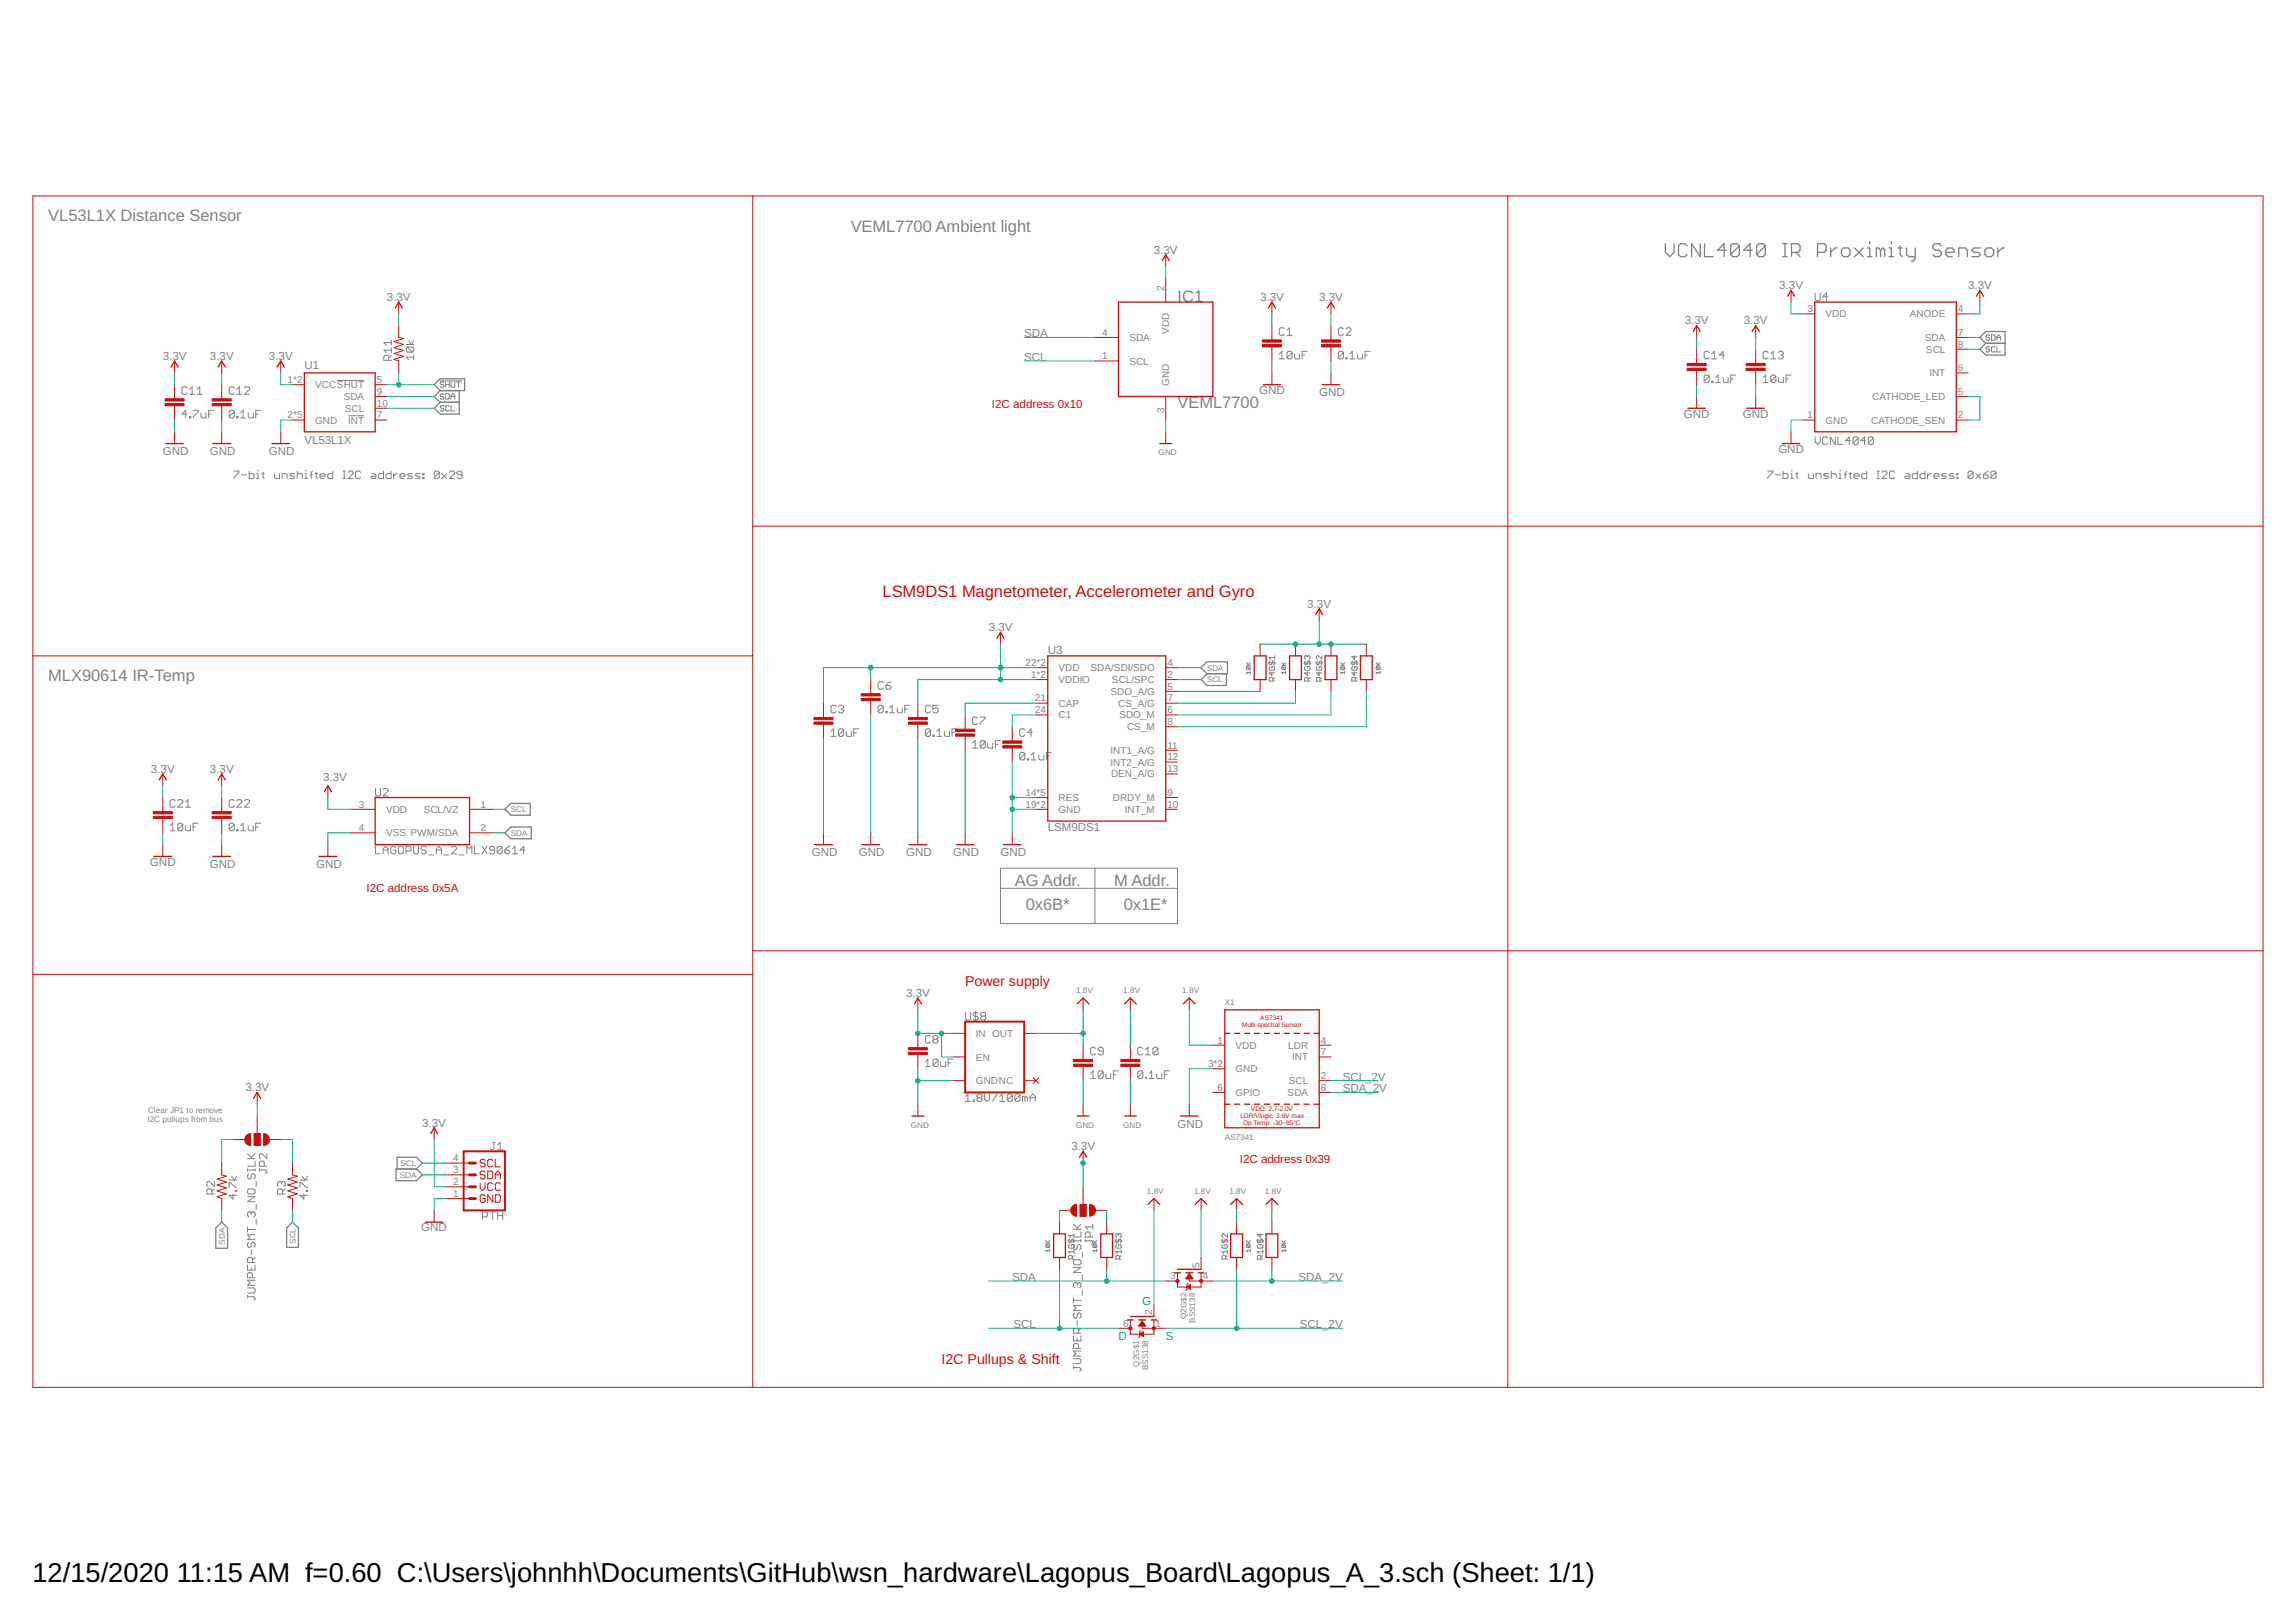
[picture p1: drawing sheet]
<svg xmlns="http://www.w3.org/2000/svg" width="297mm" height="210mm" viewBox="0 0 297 210" stroke-linecap="round" stroke-linejoin="round" font-family="sans-serif">
<defs><g id="words">
<g font-size="3.5">
<text x="4.2" y="204.7">12/15/2020</text>
<text x="22.9" y="204.7">11:15 AM f=0.60 C:\Users\johnhh\Documents\GitHub\wsn_hardware\Lagopus_Board\Lagopus_A_3.sch (Sheet: 1/1)</text>
</g>
<g font-size="2.1" fill="#808080">
<text x="6.2" y="28.6">VL53L1X Distance Sensor</text>
<text x="110.1" y="30.1">VEML7700 Ambient light</text>
<text x="152.3" y="39.1">IC1</text>
<text x="152.3" y="52.8">VEML7700</text>
<text x="6.2" y="88.1">MLX90614 IR-Temp</text>
<text x="131.3" y="114.7">AG Addr.</text>
<text x="132.7" y="117.7">0x6B*</text>
<text x="144.2" y="114.7">M Addr.</text>
<text x="145.4" y="117.7">0x1E*</text>
</g>
<text font-size="2.1" fill="#c90d0c" x="114.2" y="77.3">LSM9DS1 Magnetometer, Accelerometer and Gyro</text>
<g font-size="1.8" fill="#c90d0c">
<text x="124.9" y="127.6">Power supply</text>
<text x="121.8" y="176.5">I2C Pullups &amp; Shift</text>
</g>
<g font-size="1.5" fill="#808080">
<text x="149.3" y="32.8">3.3V</text>
<text x="50.1" y="38.9">3.3V</text>
<text x="163" y="38.9">3.3V</text>
<text x="170.7" y="38.9">3.3V</text>
<text x="218" y="42">3.3V</text>
<text x="225.6" y="42">3.3V</text>
<text x="230.2" y="37.4">3.3V</text>
<text x="254.6" y="37.4">3.3V</text>
<text x="21.1" y="46.6">3.3V</text>
<text x="27.2" y="46.6">3.3V</text>
<text x="34.8" y="46.6">3.3V</text>
<text x="39.4" y="47.8">U1</text>
<text x="132.5" y="46.7">SCL</text>
<text x="132.5" y="43.7">SDA</text>
<text x="162.9" y="51">GND</text>
<text x="170.7" y="51.3">GND</text>
<text x="21.1" y="58.9">GND</text>
<text x="27.2" y="58.9">GND</text>
<text x="34.8" y="58.9">GND</text>
<text x="39.4" y="57.4">VL53L1X</text>
<text x="217.9" y="54">GND</text>
<text x="225.5" y="54">GND</text>
<text x="230.1" y="58.6">GND</text>
<text x="127.9" y="81.7">3.3V</text>
<text x="169.1" y="78.6">3.3V</text>
<text x="135.5" y="84.7">U3</text>
<text x="19.5" y="100">3.3V</text>
<text x="27.2" y="100">3.3V</text>
<text x="41.8" y="101.1">3.3V</text>
<text x="135.5" y="107.5">LSM9DS1</text>
<text x="19.4" y="112">GND</text>
<text x="27.2" y="112.4">GND</text>
<text x="40.9" y="112.4">GND</text>
<text x="105" y="110.8">GND</text>
<text x="111.1" y="110.8">GND</text>
<text x="117.2" y="110.8">GND</text>
<text x="123.3" y="110.8">GND</text>
<text x="129.4" y="110.8">GND</text>
<text x="117.2" y="129">3.3V</text>
<text x="31.7" y="141.2">3.3V</text>
<text x="173.7" y="141.4">SDA_2V</text>
<text x="173.7" y="139.8">SCL_2V</text>
<text x="54.6" y="145.8">3.3V</text>
<text x="138.6" y="148.8">3.3V</text>
<text x="152.3" y="145.9">GND</text>
<text x="54.5" y="159.4">GND</text>
<text x="131" y="165.8">SDA</text>
<text x="168" y="165.8">SDA_2V</text>
<text x="131.1" y="171.9">SCL</text>
<text x="168.2" y="171.9">SCL_2V</text>
</g>
<g font-size="1.5" fill="#c90d0c">
<text x="128.3" y="52.8">I2C address 0x10</text>
<text x="47.4" y="115.4">I2C address 0x5A</text>
<text x="160.4" y="150.5">I2C address 0x39</text>
</g>
<g font-size="1.5" fill="#0dab76">
<text x="144.7" y="173.4">D</text>
<text x="147.8" y="168.8">G</text>
<text x="150.8" y="173.4">S</text>
</g>
<g font-size="1.3" fill="#808080">
<text x="150.6" y="37.7" transform="rotate(-90 150.6 37.7)">2</text>
<text x="233.8" y="40.4">3</text>
<text x="236.2" y="41.1">VDD</text>
<text x="247.1" y="41.1">ANODE</text>
<text x="253.3" y="40.4">4</text>
<text x="142.6" y="43.5">4</text>
<text x="142.6" y="46.5">1</text>
<text x="146.1" y="44.1">SDA</text>
<text x="146.1" y="47.2">SCL</text>
<text x="151.3" y="43.2" transform="rotate(-90 151.3 43.2)">VDD</text>
<text x="249" y="44.1">SDA</text>
<text x="249.2" y="45.7">SCL</text>
<text x="253.3" y="45">8</text>
<text x="253.3" y="43.5">7</text>
<text x="37.2" y="49.6">1*2</text>
<text x="40.8" y="50.2">VCCSHUT</text>
<text x="44.5" y="51.8">SDA</text>
<text x="44.6" y="53.3">SCL</text>
<text x="48.7" y="51.1">9</text>
<text x="48.7" y="52.6">10</text>
<text x="48.7" y="49.6">5</text>
<text x="150.6" y="53.4" transform="rotate(-90 150.6 53.4)">3</text>
<text x="151.3" y="49.9" transform="rotate(-90 151.3 49.9)">GND</text>
<text x="242.2" y="51.8">CATHODE_LED</text>
<text x="249.6" y="48.7">INT</text>
<text x="253.3" y="51.1">5</text>
<text x="253.3" y="48">6</text>
<text x="37.2" y="54.1">2*5</text>
<text x="40.8" y="54.8">GND</text>
<text x="45.1" y="54.8">INT</text>
<text x="48.7" y="54.1">7</text>
<text x="233.8" y="54.1">1</text>
<text x="236.2" y="54.8">GND</text>
<text x="242.1" y="54.8">CATHODE_SEN</text>
<text x="253.3" y="54.1">2</text>
<text x="132.7" y="86.2">22*2</text>
<text x="133.4" y="87.7">1*2</text>
<text x="137" y="86.9">VDD</text>
<text x="137" y="88.4">VDDIO</text>
<text x="141.1" y="86.9">SDA/SDI/SDO</text>
<text x="143.7" y="89.9">SDO_A/G</text>
<text x="143.9" y="88.4">SCL/SPC</text>
<text x="151" y="87.7">2</text>
<text x="151" y="89.3">5</text>
<text x="151" y="86.2">4</text>
<text x="133.9" y="92.3">24</text>
<text x="133.9" y="90.8">21</text>
<text x="137" y="93">C1</text>
<text x="137" y="91.4">CAP</text>
<text x="144.7" y="91.4">CS_A/G</text>
<text x="144.8" y="93">SDO_M</text>
<text x="145.8" y="94.5">CS_M</text>
<text x="151" y="93.8">8</text>
<text x="151" y="90.8">7</text>
<text x="151" y="92.3">6</text>
<text x="143.7" y="97.5">INT1_A/G</text>
<text x="143.7" y="99.1">INT2_A/G</text>
<text x="143.7" y="100.6">DEN_A/G</text>
<text x="151" y="99.9">13</text>
<text x="151" y="96.9">11</text>
<text x="151" y="98.4">12</text>
<text x="46.4" y="104.5">3</text>
<text x="46.4" y="107.6">4</text>
<text x="49.9" y="105.2">VDD</text>
<text x="54.8" y="105.2">SCL/VZ</text>
<text x="62.2" y="107.6">2</text>
<text x="62.2" y="104.5">1</text>
<text x="132.7" y="104.5">19*2</text>
<text x="132.7" y="103">14*5</text>
<text x="137" y="105.2">GND</text>
<text x="137" y="103.7">RES</text>
<text x="144" y="103.7">DRDY_M</text>
<text x="145.5" y="105.2">INT_M</text>
<text x="151" y="104.5">10</text>
<text x="151" y="103">9</text>
<text x="49.9" y="108.2">VSS PWM/SDA</text>
<text x="126.3" y="134.2">IN OUT</text>
<text x="126.3" y="137.2">EN</text>
<text x="157.5" y="135">1</text>
<text x="159.8" y="135.7">VDD</text>
<text x="166.7" y="135.7">LDR</text>
<text x="167.2" y="137.2">INT</text>
<text x="170.9" y="135">4</text>
<text x="170.9" y="136.6">7</text>
<text x="126.3" y="140.3">GNDNC</text>
<text x="156.3" y="138.1">3*2</text>
<text x="157.5" y="141.2">6</text>
<text x="159.8" y="141.8">GPIO</text>
<text x="159.8" y="138.8">GND</text>
<text x="166.6" y="141.8">SDA</text>
<text x="166.7" y="140.3">SCL</text>
<text x="170.9" y="139.6">2</text>
<text x="170.9" y="141.2">8</text>
<text x="58.6" y="154.9">1</text>
<text x="58.6" y="153.4">2</text>
<text x="58.6" y="151.8">3</text>
<text x="58.6" y="150.3">4</text>
<text x="151.4" y="165.6">3</text>
<text x="155.2" y="164" transform="rotate(-90 155.2 164)">5</text>
<text x="155.6" y="165.6">4</text>
<text x="145.3" y="171.7">6</text>
<text x="149.1" y="170.2" transform="rotate(-90 149.1 170.2)">2</text>
<text x="149.5" y="171.7">1</text>
</g>
<g font-size="1.1" fill="#808080">
<text x="149.9" y="58.9">GND</text>
<text x="156.2" y="88.3">SCL</text>
<text x="156.2" y="86.8">SDA</text>
<text x="66.1" y="105.1">SCL</text>
<text x="66.1" y="108.2">SDA</text>
<text x="139.2" y="128.5">1.8V</text>
<text x="145.3" y="128.5">1.8V</text>
<text x="152.9" y="128.5">1.8V</text>
<text x="158.4" y="130.1">X1</text>
<text x="19.1" y="145.2">I2C pullups from bus</text>
<text x="19.2" y="144.1">Clear JP1 to remove</text>
<text x="117.8" y="145.9">GND</text>
<text x="139.2" y="145.9">GND</text>
<text x="145.3" y="145.9">GND</text>
<text x="158.4" y="147.5">AS7341</text>
<text x="51.7" y="152.4">SDA</text>
<text x="51.8" y="150.9">SCL</text>
<text x="148.4" y="154.5">1.8V</text>
<text x="154.5" y="154.5">1.8V</text>
<text x="159.1" y="154.5">1.8V</text>
<text x="163.6" y="154.5">1.8V</text>
<text x="29.1" y="161.1" transform="rotate(-90 29.1 161.1)">SDA</text>
<text x="38.2" y="161" transform="rotate(-90 38.2 161)">SCL</text>
<text x="153.5" y="170.7" transform="rotate(-90 153.5 170.7)">Q2G$2</text>
<text x="154.6" y="171.2" transform="rotate(-90 154.6 171.2)">BSS138</text>
<text x="147.4" y="176.8" transform="rotate(-90 147.4 176.8)">Q2G$1</text>
<text x="148.5" y="177.3" transform="rotate(-90 148.5 177.3)">BSS138</text>
</g>
<g font-size=".8" fill="#c90d0c">
<text x="160.7" y="133">Multi-spectral Sensor</text>
<text x="163" y="132.1">AS7341</text>
<text x="161.8" y="143.8">VDD: 2.7-2.0V</text>
<text x="160.5" y="144.7">LDR/Vlogic: 3.6V max</text>
<text x="160.8" y="145.6">Op Temp: -30~85°C</text>
</g>
</g></defs>
<g fill="none" stroke="#808080" stroke-width=".13">
<path d="M234.8 37.9v.8l.2 .2h.3l.2-.2v-.8M236.5 38.4h-.7l.5-.5v1M24.2 53.6h-.7l.5-.5v1M24.2 50.2l-.2-.1h-.3l-.2 .1v.7l.2 .1h.3l.2-.1M24.5 53.9h.2v.2h-.2zM24.5 51h.7M24.5 50.4l.3-.3v.9M25 53.1h.7v.2l-.7 .6v.2M25.5 51h.7M25.5 50.4l.3-.3v.9M26 53.4v.5l.2 .2h.4v-.7M27 53.6h.3"/>
<path d="M27.6 53.1h-.6v1M30.3 50.2l-.2-.1h-.3l-.1 .1v.7l.1 .1h.3l.2-.1M30.3 53.3l-.2-.2h-.3l-.1 .2v.6M30.3 53.3v.6l-.2 .2h-.3l-.1-.2M30.3 53.3l-.6 .6M30.6 53.9h.2v.2h-.2zM30.6 51h.7M30.6 50.4l.4-.3v.9M31.1 54.1h.7M31.1 53.4l.4-.3v1M31.6 50.2l.2-.1h.3l.2 .1v.2l-.7 .6h.7M32.1 53.4v.5l.2 .2h.5v-.7"/>
<path d="M33.1 53.6h.3M33.7 53.1h-.6v1M43.6 49.2h3.5M45.1 53.8h2M50.3 46.6v-.5l-.2-.1h-.3l-.1 .1v.5h.9M50.6 46l-.3 .3M50.6 45.3h-.9l.3 .3M50.6 44v.7M50.6 45v.6M50.6 44.3h-.9l.3 .4M52.6 44.6h.9M52.7 44.9h.7l.1 .2v.3l-.1 .2"/>
<path d="M52.7 44.9l-.1 .2v.3l.1 .2h.7M52.7 44.9l.7 .7M52.9 44.1l.3 .5 .3-.5M53.5 46.2h-.9l.3 .3M53.5 45.9v.6M56.9 49.3h2.8M57.4 52.6l-.1-.1h-.2l-.1 .1 .1 .2h.2l.1 .1-.1 .3h-.2l-.1-.1M57.4 49.6l-.1-.2h-.2l-.1 .3 .1 .1h.2l.1 .2-.1 .1h-.2l-.1-.1M57.4 51.1l-.1-.2h-.2l-.1 .3 .1 .1h.2l.1 .2-.1 .1h-.2l-.1-.1M57.7 49.4v.7M57.7 50.9h.3l.1 .2v.4l-.1 .1h-.3zM57.7 49.8h.4"/>
<path d="M58.1 52.6l-.1-.1h-.2l-.1 .1v.5l.1 .1h.2l.1-.1M58.1 49.4v.7M58.4 51.6v-.4l.2-.3 .2 .3v.4M58.4 52.5v.7h.4M58.4 49.4v.6l.1 .1h.2l.1-.1v-.6M58.4 51.3h.4M59.1 49.4h.4M59.3 49.4v.7M165.5 45.8l.3-.3v.9M165.5 46.4h.7M166.2 42.6l-.2-.2h-.3l-.2 .2v.6l.2 .2h.3l.2-.2M166.5 43.4h.7"/>
<path d="M166.5 42.7l.3-.3v1M167.2 45.6v.7l-.2 .1h-.3l-.2-.1M167.2 45.6l-.2-.1h-.3l-.2 .1v.7M167.2 45.6l-.7 .7M167.5 45.8v.5l.1 .1h.5v-.6M168.5 46h.3M169.1 45.5h-.6v.9M173.8 45.6v.7l-.2 .1h-.3l-.2-.1M173.8 45.6l-.2-.1h-.3l-.2 .1v.7M173.8 42.6l-.2-.2h-.3l-.2 .2v.6l.2 .2h.3l.2-.2M173.8 45.6l-.7 .7M174.1 46.3h.2v.1h-.2z"/>
<path d="M174.1 42.6l.2-.2h.3l.2 .2v.1l-.7 .7h.7M174.6 46.4h.7M174.6 45.8l.3-.3v.9M175.6 45.8v.5l.2 .1h.5v-.6M176.6 46h.3M177.2 45.5h-.6v.9M221.1 45.6l-.1-.1h-.4l-.1 .1v.7l.1 .1h.4l.1-.1M221.1 48.7l-.1-.2h-.4l-.1 .2v.6M221.1 48.7v.6l-.1 .2h-.4l-.1-.2M221.1 48.7l-.6 .6M221.4 46.4h.7M221.4 49.3h.2v.2h-.2z"/>
<path d="M221.4 45.8l.4-.3v.9M222 49.5h.6M222 48.9l.3-.4v1M222.9 48.9v.4l.2 .2h.5v-.6M223.1 46h-.7l.5-.5v.9M223.9 49h.3M224.6 48.5h-.7v1M228.1 49.5h.6M228.1 48.9l.3-.4v1M228.7 45.6l-.1-.1h-.3l-.2 .1v.7l.2 .1h.3l.1-.1M229.1 46.4h.6M229.1 45.8l.3-.3v.9"/>
<path d="M229.7 48.7l-.1-.2h-.3l-.2 .2v.6M229.7 48.7v.6l-.1 .2h-.3l-.2-.2M229.7 48.7l-.6 .6M230.1 45.6l.1-.1h.3l.2 .1v.2l-.2 .2M230.1 48.9v.4l.1 .2h.5v-.6M230.4 46h.1M230.5 46l.2 .1v.2l-.2 .1h-.3l-.1-.1M231.1 49h.3M231.7 48.5h-.6v1M234.8 56.5v.7l.3 .3 .4-.3v-.7M236.5 56.7l-.2-.2h-.3l-.2 .2v.7l.2 .1h.3l.2-.1M237.4 56.5v1l-.6-1v1"/>
<path d="M237.8 56.5v1h.6M239.4 57h-.6l.4-.5v1M240.4 56.7l-.2-.2h-.3l-.2 .2v.7M240.4 56.7v.7l-.2 .1h-.3l-.2-.1M240.4 56.7l-.7 .7M241.4 57h-.7l.5-.5v1M242.4 56.7l-.2-.2h-.3l-.2 .2v.7M242.4 56.7v.7l-.2 .1h-.3l-.2-.1M242.4 56.7l-.7 .7M257.4 45l-.1-.1h-.3l-.1 .2 .1 .1h.3l.1 .2-.1 .2h-.3l-.1-.2M257.4 43.4l-.1-.1h-.3l-.1 .3 .1 .1h.3l.1 .2-.1 .1h-.3l-.1-.1M257.6 43.3h.4l.1 .1v.5l-.1 .1h-.4z"/>
<path d="M258.1 45l-.1-.1h-.3l-.1 .1v.4l.1 .2h.3l.1-.2M258.3 44v-.4l.3-.3 .2 .3v.4M258.3 44.9v.7h.5M258.3 43.7h.5M30.3 61h.6v.1l-.6 .7v.1M31.2 61.4h.7M32.2 61v.9h.5l.2-.1v-.4l-.2-.1h-.5M33.2 61.9h.3M33.2 61.3h.2v.6M33.4 60.8v.2M33.9 61.3h.3M34 61.1v.7l.2 .1"/>
<path d="M35.5 61.3v.5l.2 .1h.5v-.6M36.5 61.9v-.6h.5l.1 .1v.5M38.1 61.3h-.5l-.1 .1 .1 .2h.4l.1 .2-.1 .1h-.5M38.5 61.4l.1-.1h.3l.2 .1v.5M38.5 61v.9M39.5 61.9h.3M39.5 61.3h.1v.6M39.6 60.8v.2M40.1 61.4h.3M40.4 61l-.1 .1v.8M40.7 61.3h.4M40.9 61.1v.7l.2 .1"/>
<path d="M41.4 61.6h.7v-.2l-.2-.1h-.3l-.2 .1v.4l.2 .1h.3M43.1 61v.9h-.5l-.2-.1v-.4l.2-.1h.5M44.4 61h.3M44.4 61.9h.3M44.5 61v.9M45 61.1l.2-.1h.3l.2 .1v.2l-.7 .6h.7M46.7 61.1l-.2-.1h-.3l-.2 .1v.7l.2 .1h.3l.2-.1M48.1 61.3h.4l.1 .1v.5h-.5l-.1-.1 .1-.2h.5M49.6 61v.9h-.5l-.1-.1v-.4l.1-.1h.5M50.6 61v.9h-.5l-.2-.1v-.4l.2-.1h.5M50.9 61.3v.6M51.4 61.3h-.2l-.3 .3"/>
<path d="M51.8 61.6h.6v-.2l-.2-.1h-.3l-.1 .1v.4l.1 .1h.3M53.4 61.3h-.5l-.2 .1 .2 .2h.3l.2 .2-.2 .1h-.5M54.4 61.3h-.5l-.2 .1 .2 .2h.3l.2 .2-.2 .1h-.5M54.7 61.3h.2v.1h-.2zM54.7 61.8h.2v.1h-.2zM56.8 61.1l-.1-.1h-.4l-.1 .1v.7M56.8 61.1v.7l-.1 .1h-.4l-.1-.1M56.8 61.1l-.6 .7M57.1 61.3l.7 .6M57.8 61.3l-.7 .6M58.1 61.1l.2-.1h.3l.2 .1v.2l-.7 .6h.7M59.8 61.4h-.5l-.2-.1v-.2l.2-.1h.3l.2 .1v.7l-.2 .1h-.3l-.2-.1"/>
<path d="M228.7 61h.7v.1l-.7 .7v.1M229.7 61.4h.7M230.7 61v.9h.5l.1-.1v-.4l-.1-.1h-.5M231.7 61.9h.3M231.7 61.3h.1v.6M231.8 60.8v.2M232.3 61.3h.3M232.5 61.1v.7l.1 .1M234 61.3v.5l.1 .1h.5v-.6M234.9 61.9v-.6h.5l.2 .1v.5M236.6 61.3h-.5l-.2 .1 .2 .2h.3l.2 .2-.2 .1h-.5M236.9 61.4l.2-.1h.3l.2 .1v.5"/>
<path d="M236.9 61v.9M237.9 61.9h.3M237.9 61.3h.2v.6M238.1 60.8v.2M238.5 61.4h.4M238.9 61l-.2 .1v.8M239.2 61.3h.3M239.4 61.1v.7l.1 .1M239.9 61.6h.6v-.2l-.2-.1h-.3l-.1 .1v.4l.1 .1h.3M241.5 61v.9h-.5l-.1-.1v-.4l.1-.1h.5M242.8 61h.3M242.8 61.9h.3"/>
<path d="M243 61v.9M243.5 61.1l.1-.1h.4l.1 .1v.2l-.6 .6h.6M245.1 61.1l-.2-.1h-.3l-.1 .1v.7l.1 .1h.3l.2-.1M246.6 61.3h.3l.2 .1v.5h-.5l-.2-.1 .2-.2h.5M248.1 61v.9h-.5l-.2-.1v-.4l.2-.1h.5M249 61v.9h-.4l-.2-.1v-.4l.2-.1h.4M249.4 61.3v.6M249.9 61.3h-.2l-.3 .3M250.2 61.6h.6v-.2l-.1-.1h-.3l-.2 .1v.4l.2 .1h.3M251.8 61.3h-.5l-.1 .1 .1 .2h.4l.1 .2-.1 .1h-.5M252.8 61.3h-.5l-.1 .1 .1 .2h.3l.2 .2-.2 .1h-.4M253.2 61.3h.1v.1h-.1z"/>
<path d="M253.2 61.8h.1v.1h-.1zM255.3 61.1l-.2-.1h-.3l-.2 .1v.7M255.3 61.1v.7l-.2 .1h-.3l-.2-.1M255.3 61.1l-.7 .7M255.6 61.3l.7 .6M256.3 61.3l-.7 .6M256.6 61.4h.5l.1 .2v.2l-.1 .1h-.3l-.2-.1zM257.2 61l-.6 .4M258.2 61.1l-.1-.1h-.4l-.1 .1v.7M258.2 61.1v.7l-.1 .1h-.4l-.1-.1M258.2 61.1l-.6 .7M107.5 95.3h.7"/>
<path d="M107.5 94.6l.3-.3v1M108.2 91.4l-.2-.1h-.3l-.2 .1v.7l.2 .1h.3l.2-.1M108.5 91.4l.1-.1h.4l.1 .1v.2l-.1 .2M108.8 91.8h.2M109 91.8l.1 .1v.2l-.1 .1h-.4l-.1-.1M109.1 94.5l-.1-.2h-.4l-.1 .2v.6M109.1 94.5v.6l-.1 .2h-.4l-.1-.2M109.1 94.5l-.6 .6M109.5 94.6v.5l.1 .2h.5v-.7M110.4 94.8h.4M111.1 94.3h-.7v1M114.3 88.4l-.2-.2h-.3l-.2 .2v.6l.2 .2h.3l.2-.2"/>
<path d="M114.3 91.4l-.2-.1h-.3l-.2 .1v.7M114.3 91.4v.7l-.2 .1h-.3l-.2-.1M114.3 91.4l-.7 .7M114.6 92.1h.2v.1h-.2zM114.6 88.7h.5l.2 .2v.1l-.2 .2h-.3l-.2-.2zM115.1 92.2h.6M115.1 91.6l.3-.3v.9M115.3 88.2l-.4 .2-.3 .3M116.1 91.6v.5l.1 .1h.5v-.6M117.1 91.8h.3M117.7 91.3h-.6v.9M120.4 91.4l-.2-.1h-.3l-.2 .1v.7l.2 .1h.3l.2-.1"/>
<path d="M120.4 94.5l-.2-.2h-.3l-.2 .2v.6M120.4 94.5v.6l-.2 .2h-.3l-.2-.2M120.4 94.5l-.7 .6M120.7 95.1h.2v.2h-.2zM121.2 95.3h.6M121.2 94.6l.3-.3v1M121.3 91.3h-.6v.5l.3-.2h.2l.1 .2v.3l-.1 .1h-.3l-.2-.1M122.2 94.6v.5l.1 .2h.5v-.7M123.2 94.8h.3M123.8 94.3h-.6v1M125.8 96.2l.4-.4v1M125.8 96.8h.7"/>
<path d="M126.5 93l-.2-.2h-.3l-.2 .2v.6l.2 .2h.3l.2-.2M126.8 92.8h.7v.2l-.7 .6v.2M127.5 96v.7l-.2 .1h-.3l-.2-.1M127.5 96l-.2-.2h-.3l-.2 .2v.7M127.5 96l-.7 .7M127.8 96.2v.5l.2 .1h.4v-.6M128.8 96.3h.3M129.4 95.8h-.6v1M132.6 94.5l-.2-.2h-.3l-.2 .2v.6l.2 .2h.3l.2-.2M132.6 97.5l-.2-.1h-.3l-.2 .1v.7M132.6 97.5v.7l-.2 .1h-.3l-.2-.1M132.6 97.5l-.7 .7"/>
<path d="M132.9 98.2h.2v.1h-.2zM133.4 98.3h.6M133.4 97.7l.3-.3v.9M133.6 94.8h-.7l.5-.5v1M134.4 97.7v.5l.2 .1h.4v-.6M135.4 97.9h.3M136 97.4h-.6v.9M161.2 86.1h.6M161.2 85.7l.4 .4M161.3 86.3h.4l.1 .1-.1 .3M161.3 86.3l-.1 .1 .1 .3h.4M161.3 86.3l.4 .4"/>
<path d="M161.8 86.9v.3M161.8 87h-.6l.2 .2M161.8 85.7l-.3 .3M164.1 85.8h.9M164.3 86.3l-.1 .1v.2l.1 .1h.5l.1-.1v-.2l-.1-.1h-.3v.2M164.3 85.6l-.1 .1v.2l.2 .1 .1-.1v-.2l.3-.1 .1 .1v.2l-.1 .1M164.5 87v.4l-.3-.3h.7M164.7 88.1v-.3l-.2-.1h-.2l-.1 .1v.3h.7M164.9 87.7l-.2 .2M164.9 84.9v.4M164.9 85.1h-.7l.2 .2M165.8 86.1h.5"/>
<path d="M165.8 85.7l.4 .4M165.9 86.3h.3l.1 .1-.1 .3M165.9 86.3l-.1 .1 .1 .3h.3M165.9 86.3l.3 .4M166.3 86.9v.3M166.3 87h-.5l.2 .2M166.3 85.7l-.2 .3M168.7 85.8h.9M168.9 86.3l-.1 .1v.2l.1 .1h.5l.1-.1v-.2l-.1-.1h-.3v.2M168.9 85.6l-.1 .1v.2l.2 .1 .1-.1v-.2l.3-.1 .1 .1v.2l-.1 .1M169.1 87v.4l-.3-.3h.7M169.1 85l-.1-.1-.2 .1v.2l.1 .1"/>
<path d="M169.1 85l.1-.1 .3 .1v.2l-.1 .1M169.1 85v.1M169.2 88.1v-.3l-.1-.1h-.2l-.1 .1v.3h.7M169.5 87.7l-.3 .2M170.2 85.8h.9M170.4 86.3l-.1 .1v.2l.1 .1h.5l.1-.1v-.2l-.1-.1h-.2v.2M170.4 85.6l-.1 .1v.2l.1 .1 .3-.1v-.2l.1-.1 .2 .1v.2l-.1 .1M170.7 87v.4l-.4-.3h.7M170.8 88.1v-.3l-.1-.1h-.3l-.1 .1v.3h.7M171 84.9v.4l-.5-.4-.2 .1v.2l.1 .1M171 87.7l-.2 .2M173.4 86.1h.6"/>
<path d="M173.4 85.7l.4 .4M173.5 86.3l-.1 .1v.2l.1 .1h.4M173.5 86.3h.4l.1 .1-.1 .3M173.5 86.3l.4 .4M174 87h-.6l.2 .2M174 86.9v.3M174 85.7l-.3 .3M174.8 85.8h.9M175 85.6l-.1 .1v.2l.2 .1 .1-.1v-.2l.3-.1 .1 .1v.2l-.1 .1M175 86.3l-.1 .1v.2l.1 .1h.5l.1-.1v-.2l-.1-.1h-.3v.2M175.2 87v.4l-.3-.3h.7M175.2 84.9v.4l-.3-.3h.7"/>
<path d="M175.3 88.1v-.3l-.1-.1h-.2l-.1 .1v.3h.7M175.6 87.7l-.3 .2M178 86.1h.5M178 85.7l.4 .4M178.1 86.3h.4v.1v.3M178.1 86.3l-.1 .1 .1 .3h.4M178.1 86.3l.4 .4M178.5 87h-.5l.2 .2M178.5 86.9v.3M178.5 85.7l-.2 .3M22 106.8l.4-.3v1M22 107.5h.7"/>
<path d="M22.7 103.6l-.2-.1h-.3l-.2 .1v.7l.2 .2h.3l.2-.2M23 103.6l.2-.1h.3l.1 .1v.2l-.6 .7h.6M23.6 106.7v.6l-.1 .2h-.3l-.2-.2M23.6 106.7l-.1-.2h-.3l-.2 .2v.6M23.6 106.7l-.6 .6M24 106.8v.5l.2 .2h.4v-.7M24 104.5h.6M24 103.8l.3-.3v1M25 107h.3M25.6 106.5h-.6v1M30.3 103.6l-.2-.1h-.3l-.1 .1v.7l.1 .2h.3l.2-.2M30.3 106.7l-.2-.2h-.3l-.1 .2v.6"/>
<path d="M30.3 106.7v.6l-.2 .2h-.3l-.1-.2M30.3 106.7l-.6 .6M30.6 107.3h.2v.2h-.2zM30.6 103.6l.2-.1h.3l.2 .1v.2l-.7 .7h.7M31.1 106.8l.4-.3v1M31.1 107.5h.7M31.6 103.6l.2-.1h.3l.2 .1v.2l-.7 .7h.7M32.1 106.8v.5l.2 .2h.5v-.7M33.1 107h.3M33.7 106.5h-.6v1M48.6 102v.8l.1 .2h.4l.1-.2v-.8M48.6 109.5v1h.6"/>
<path d="M49.6 110.5v-.7l.3-.3 .3 .3v.7M49.6 102.2l.1-.2h.4l.1 .2v.2l-.6 .6h.6M49.6 110h.6M51.2 109.7l-.2-.2h-.3l-.2 .2v.6l.2 .2h.3l.2-.2v-.3h-.3M51.5 109.7l.2-.2h.3l.2 .2v.6l-.2 .2h-.3l-.2-.2zM52.5 110.2h.5l.2-.2v-.3l-.2-.2h-.5v1M53.5 109.5v.8l.2 .2h.3l.1-.2v-.8M55.1 109.7l-.1-.2h-.3l-.2 .2v.1l.2 .2h.3l.1 .2v.1l-.1 .2h-.3l-.2-.2M55.5 110.6h.6M56.5 110h.6M56.5 110.5v-.7l.3-.3 .3 .3v.7M57.4 110.6h.7"/>
<path d="M58.4 109.7l.2-.2h.3l.2 .2v.1l-.7 .7h.7M59.4 110.6h.6M60.4 110.5v-1l.3 .3 .3-.3v1M61.4 109.5v1h.6M62.4 109.5l.6 1M63 109.5l-.6 1M64 110h-.5l-.2-.2v-.1l.2-.2h.3l.2 .2v.6l-.2 .2h-.3l-.2-.2M65 109.7v.6l-.2 .2h-.3l-.2-.2M65 109.7l-.2-.2h-.3l-.2 .2v.6M65 109.7l-.7 .6M65.3 110h.5l.2 .2v.1l-.2 .2h-.3l-.2-.2zM66 109.5l-.4 .2-.3 .3"/>
<path d="M66.3 110.5h.7M66.3 109.8l.3-.3v1M67.9 110h-.6l.5-.5v1M129.4 112.4h22.9v7.1h-22.9zM129.4 115h22.9M141.6 112.4v7.1M119.7 137.4l.3-.3v.9M119.7 138h.7M120.4 134.2l-.2-.2h-.3l-.2 .2v.6l.2 .2h.3l.2-.2M120.9 134.5l-.2-.2v-.1l.2-.2h.3l.1 .2v.1l-.1 .2M120.9 134.5l-.2 .2v.1l.2 .2h.3l.1-.2v-.1l-.1-.2M120.9 134.5h.3"/>
<path d="M121.3 137.2l-.1-.1h-.3l-.2 .1v.7M121.3 137.2v.7l-.1 .1h-.3l-.2-.1M121.3 137.2l-.6 .7M121.7 137.4v.5l.2 .1h.4v-.6M122.7 137.5h.3M123.3 137.1h-.6v.9M124.9 131v.8l.2 .2h.3l.2-.2v-.8M126.2 130.9v1.3M126.5 131.2l-.1-.2h-.4l-.1 .2v.2l.1 .1h.4l.1 .2v.1l-.1 .2h-.4l-.1-.2M127 131.5l-.1 .2v.1l.1 .2h.4l.1-.2v-.1l-.1-.2M127 131.5h.4M127 131.5l-.1-.1v-.2l.1-.2h.4l.1 .2v.2l-.1 .1"/>
<path d="M141.1 138.9l.3-.3v1M141.1 139.6h.6M141.7 135.7l-.1-.2h-.4l-.1 .2v.7l.1 .1h.4l.1-.1M142.7 138.7v.7l-.1 .2h-.4l-.1-.2M142.7 136h-.5l-.1-.1v-.2l.1-.2h.4l.1 .2v.7l-.1 .1h-.4l-.1-.1M142.7 138.7l-.1-.1h-.4l-.1 .1v.7M142.7 138.7l-.6 .7M143.1 138.9v.5l.1 .2h.5v-.7M144 139.1h.4M144.7 138.6h-.7v1M147.8 138.7v.7l-.1 .2h-.3l-.2-.2M147.8 138.7l-.1-.1h-.3l-.2 .1v.7"/>
<path d="M147.8 135.7l-.1-.2h-.3l-.2 .2v.7l.2 .1h.3l.1-.1M147.8 138.7l-.6 .7M148.2 139.4h.1v.2h-.1zM148.2 136.5h.6M148.2 135.9l.3-.4v1M148.7 139.6h.6M148.7 138.9l.3-.3v1M149.6 138.9v.5l.2 .2h.5v-.7M149.8 135.7l-.2-.2h-.3l-.1 .2v.7M149.8 135.7v.7l-.2 .1h-.3l-.1-.1M149.8 135.7l-.6 .7M150.6 139.1h.4"/>
<path d="M151.3 138.6h-.7v1M27.4 154.5v-.5l-.2-.1h-.3l-.1 .1v.5h.9M27.7 152.9v.6l-.6-.6h-.2l-.1 .1v.4l.1 .1M27.7 153.9l-.3 .3M29.7 153.7v-.7h.1l.7 .7h.1M29.7 152.7h.9M30 152.2l.3 .5 .3-.5M30.1 154.5v.7l-.4-.5h.9M30.5 154h.1v.2h-.1zM32 154l.2-.1h.6l.2 .1v.4l-.2 .1h-.6l-.2-.1zM32 151.3v.3M32 158.8v.6"/>
<path d="M32 159.1h1M32 154.9h1l-1 .6h1M32 151.4h1M32 149.9h1M32 149.3l.7 .6M32.2 151.9l-.2 .2v.3l.2 .1h.1l.2-.1v-.3l.2-.2h.1l.2 .2v.3l-.2 .1M32.5 157l-.2-.2h-.1l-.2 .2v.3l.2 .2M32.5 157l.2-.2h.1l.2 .2v.3l-.2 .2M32.5 157v.1M33 150.3v.6h-1M33 151.3v.3M33 159.8h-1l.3 .3-.3 .3h1"/>
<path d="M33 149.3l-.5 .5M33.1 152.9v.6M33.1 155.9v.6M33.1 157.8v.7M33.5 151.4h.9l.1 .2v.1l-.1 .2M33.5 151.3v.3M34.2 150.9v-.5l-.2-.1h-.3l-.2 .1v.5h1M34.5 149.3v.6l-.6-.6h-.2l-.2 .1v.4l.2 .1M36.4 153l-.2-.1h-.1l-.2 .1v.4l.2 .1M36.4 153l.2-.1h.1l.2 .1v.4l-.2 .1M36.4 153v.2M36.6 154.5v-.5l-.2-.1h-.3l-.2 .1v.5h1"/>
<path d="M36.9 153.9l-.3 .3M38.8 153.7v-.7h.2l.6 .7h.2M38.8 152.7h1M39.1 152.2l.4 .5 .3-.5M39.3 154.5v.7l-.5-.5h1M39.6 154h.2v.2h-.2zM62.4 157.5h.5l.2-.2v-.3l-.2-.2h-.5v1M63.4 156.8h.7M63.7 156.8v1M63.7 147.8h.4M63.9 147.8v.8l-.2 .2h-.1l-.2-.2M64.4 156.8v1"/>
<path d="M64.4 157.3h.6M64.4 148.8h.6M64.4 148.1l.3-.3v1M65 156.8v1M124.9 141.9l.3-.3v.9M124.9 142.5h.7M125.9 142.4h.1v.1h-.1zM126.6 142l-.2 .2v.2l.2 .1h.3l.1-.1v-.2l-.1-.2M126.6 142l-.2-.1v-.2l.2-.1h.3l.1 .1v.2l-.1 .1M126.6 142h.3M127.4 141.6v.6l.3 .3 .3-.3v-.6M129 141.6l-.6 .9"/>
<path d="M129.3 142.5h.7M129.3 141.9l.4-.3v.9M131 141.7v.7l-.2 .1h-.3l-.2-.1M131 141.7l-.2-.1h-.3l-.2 .1v.7M131 141.7l-.7 .7M132 141.7v.7l-.2 .1h-.3l-.2-.1M132 141.7l-.2-.1h-.3l-.2 .1v.7M132 141.7l-.7 .7M132.6 142l-.2-.1h-.1v.6M132.6 142v.5M132.6 142l.2-.1 .1 .1v.5M133.3 142h.6"/>
<path d="M133.3 142.5v-.6l.3-.3 .3 .3v.6M138.9 159.1h.9M138.9 158.4l.6 .7M139 159.7v.4M139 159.9h-.8l.3 .2M139.8 159.4v.7h-.9M139.8 158.4l-.4 .5M141.4 158.4v.7M141.4 158.8h-1l.3 .3M144.7 159.8l-.1-.1-.2 .1v.2l.1 .1M144.7 159.8l.1-.1 .3 .1v.2l-.2 .1M144.7 159.8v.1"/>
<path d="M158.8 159.7v.4l-.5-.4-.2 .1v.2l.1 .1M163 159.7v.4l-.3-.3h.7M32 167.8h.8l.2 .2v.1l-.2 .2M32 163.7v.7h1v-.7M32 166.7h.8l.2 .1v.4l-.2 .1h-.8M32 167.6v.4M32.2 160.8l-.2 .1v.3l.2 .2h.1l.2-.2v-.3l.2-.1h.1l.2 .1v.3l-.2 .2M32.5 161.7v.7M32.5 164v.4M32.7 163.4v-.5l-.2-.2h-.3l-.2 .2v.5h1M32.7 165.4v-.5l-.2-.2h-.3l-.2 .2v.5h1M33 165.7h-1l.3 .3-.3 .3h1"/>
<path d="M33 162.7l-.3 .3M135.3 160.9h.5M135.3 160.5l.3 .4M135.4 161.1l-.1 .1v.2h.4M135.4 161.1h.3l.1 .1-.1 .2M135.4 161.1l.3 .3M135.8 161.8h-.5l.2 .2M135.8 161.6v.4M135.8 160.5l-.2 .3M138.4 161.1l-.2 .1v.2l.2 .1h.4l.2-.1v-.2l-.2-.1h-.2v.2M138.4 160.4l-.2 .1v.2l.2 .1 .2-.1v-.2l.1-.1 .3 .1v.2l-.2 .1M138.7 162.9v-.3l-.1-.1h-.2l-.2 .1v.3h.8"/>
<path d="M138.9 164h.9l-.9 .7h.9M138.9 177h.8l.1 .1v.2l-.1 .2M138.9 163.2l.1-.2h.7l.1 .2v.3l-.1 .2h-.7l-.1-.2zM138.9 172.9v.6h.9v-.6M138.9 175.8h.8l.1 .2v.3l-.1 .2h-.8M138.9 160.4v.3M138.9 168v.6M138.9 176.8v.3M138.9 168.3h.9M139 162h-.8l.3 .2M139 162.5l-.3 .2M139 161.8v.4"/>
<path d="M139 161.1l-.1 .1v.3l.1 .2h.2l.2-.2v-.3l.1-.1h.2l.1 .1v.3l-.1 .2M139 169.9l-.1 .2v.3l.1 .2h.2l.2-.2v-.3l.1-.2 .3 .2v.3l-.1 .2M139.4 166.1l.1-.1 .3 .1v.4l-.1 .1M139.4 166.1l-.2-.1-.3 .1v.4l.1 .1M139.4 166.1v.2M139.4 170.9v.7M139.4 173.2v.3M139.5 172.5v-.5l-.1-.1h-.4l-.1 .1v.5h.9M139.5 174.5v-.5l-.1-.1h-.4l-.1 .1v.5h.9M139.8 160.4v.3M139.8 174.8h-.9l.3 .4-.3 .3h.9M139.8 171.9l-.3 .3"/>
<path d="M139.8 168.9h-.9l.3 .4-.3 .3h.9M139.8 160.6h-1.7M140 162.1v.6M140 165v.7M140 167v.6M140.4 160.6h.8l.2 .1-.2 .4M140.4 160.4v.3M141.1 160.1v-.5l-.2-.2h-.3l-.2 .2v.5h1M141.4 160.9h.5M141.4 160.5l.3 .4M141.5 161.1l-.1 .3h.1h.3M141.5 161.1h.3l.1 .1-.1 .2"/>
<path d="M141.5 161.1l.3 .3M141.9 161.8h-.5l.2 .2M141.9 161.6v.4M141.9 160.5l-.3 .3M144.2 160.6h1M144.5 161.1l-.1 .1v.2l.1 .1h.4l.2-.1v-.2l-.2-.1h-.2v.2M144.5 160.4l-.1 .1v.2l.1 .1 .2-.1v-.2l.2-.1 .2 .1v.2l-.2 .1M144.8 162.9v-.3l-.1-.1h-.2l-.1 .1v.3h.7M145.1 162h-.7l.2 .2M145.1 162.5l-.3 .2M145.1 161.8v.4M158 160.6h.9"/>
<path d="M158.2 161.1l-.1 .1v.2l.1 .1h.5l.1-.1v-.2l-.1-.1h-.2v.2M158.2 160.4l-.1 .1v.2l.1 .1 .3-.1v-.2l.2-.1 .1 .1v.2l-.1 .1M158.6 162.9v-.3l-.1-.1h-.3l-.1 .1v.3h.7M158.8 162h-.7l.2 .2M158.8 162.5l-.2 .2M158.8 161.8v.4M161.2 160.9h.6M161.2 160.5l.4 .4M161.3 161.1l-.1 .3h.1h.4M161.3 161.1h.4l.1 .1-.1 .2M161.3 161.1l.4 .3M161.8 161.8h-.6l.2 .2"/>
<path d="M161.8 161.6v.4M161.8 160.5l-.3 .3M162.6 160.6h.9M162.8 161.1l-.1 .1v.2l.1 .1h.5l.1-.1v-.2l-.1-.1h-.3v.2M162.8 160.4l-.1 .1v.2l.2 .1 .1-.1v-.2l.3-.1 .1 .1v.2l-.1 .1M163.1 162.9v-.3l-.1-.1h-.2l-.1 .1v.3h.7M163.4 162.5l-.3 .2M163.4 162h-.7l.2 .2M163.4 161.8v.4M165.8 160.9h.5M165.8 160.5l.4 .4M165.9 161.1l-.1 .3h.1h.3"/>
<path d="M165.9 161.1h.3l.1 .1-.1 .2M165.9 161.1l.3 .3M166.3 161.8h-.5l.2 .2M166.3 161.6v.4M166.3 160.5l-.2 .3"/>
</g>
<g fill="none" stroke="#808080" stroke-width=".17">
<path d="M215.5 31.5v1.2l.5 .5 .6-.5v-1.2M218.3 31.8l-.3-.3h-.6l-.3 .3v1.1l.3 .3h.6l.3-.3M220 31.5v1.7l-1.2-1.7v1.7M220.5 31.5v1.7h1.1M223.3 32.4h-1.1l.9-.9v1.7M225 31.8l-.3-.3h-.5l-.3 .3v1.1M225 31.8v1.1l-.3 .3h-.5l-.3-.3M225 31.8l-1.1 1.1M226.7 32.4h-1.1l.8-.9v1.7M228.4 31.8l-.3-.3h-.6l-.2 .3v1.1M228.4 31.8v1.1l-.3 .3h-.6l-.2-.3M228.4 31.8l-1.1 1.1"/>
<path d="M230.6 31.5h.6M230.6 33.2h.6M230.9 31.5v1.7M231.8 32.7h.8l.3-.3v-.6l-.3-.3h-.8v1.7M232.3 32.7l.6 .5M235.1 32.7h.9l.3-.3v-.6l-.3-.3h-.9v1.7M236.8 32.1v1.1M237.7 32.1h-.3l-.6 .6M238.5 32.1h.6l.3 .3v.5l-.3 .3h-.6l-.3-.3v-.5zM239.9 32.1l1.1 1.1M241 32.1l-1.1 1.1M241.6 33.2h.6"/>
<path d="M241.6 32.1h.3v1.1M241.9 31.3v.2M243.3 32.4l-.3-.3h-.3v1.1M243.3 32.4v.8M243.3 32.4l.3-.3 .2 .3v.8M244.4 33.2h.6M244.4 32.1h.3v1.1M244.7 31.3v.2M245.5 32.1h.6M245.8 31.8v1.1l.3 .3M246.7 32.1v.8l.3 .3h.8M247.8 32.1v1.4l-.3 .3h-.3"/>
<path d="M251.2 31.8l-.3-.3h-.6l-.3 .3v.3l.3 .3h.6l.3 .3v.2l-.3 .3h-.6l-.3-.3M251.7 32.7h1.1v-.3l-.2-.3h-.6l-.3 .3v.5l.3 .3h.6M253.4 33.2v-1.1h.9l.2 .3v.8M256.2 32.1h-.8l-.3 .3 .3 .3h.5l.3 .2-.3 .3h-.8M257.1 32.1h.5l.3 .3v.5l-.3 .3h-.5l-.3-.3v-.5zM258.5 32.1v1.1M259.3 32.1h-.3l-.5 .6M56.2 49.8l.7-.8h3.2v1.5h-3.2zM56.9 52.1h2.5M56.9 50.5l-.7 .8 .7 .8M59.4 50.5v3.1h-2.5l-.7-.8 .7-.7M256.1 43.7l.8-.8h2.5v3.1h-2.5l-.8-.8 .8-.8z"/>
<path d="M256.9 44.4h2.5M156.1 87.2l-.7 .7 .7 .8h2.6v-1.5M156.1 85.6h2.7v1.6h-2.7l-.7-.8zM65.3 104.7l.8-.7h2.5v1.5h-2.5zM65.3 107.8l.8-.8h2.6v1.5h-2.6zM28.7 158.2l.7 .7v2.6h-1.5v-2.6zM37.8 158.2l.8 .7v2.5h-1.5v-2.5zM51.2 151.3h2.7l.7 .7-.7 .8h-2.7zM51.4 151.3v-1.5h2.5l.7 .7-.7 .8"/>
</g>
<g fill="none" stroke="#c90d0c" stroke-width=".13">
<path d="M4.3 25.4h288.5v154.1h-288.5zM51.6 39.1v1.5M97.4 25.4v154.1M150.8 33v1.5M150.8 36v3.1M164.5 39.1v1.5M172.2 39.1v1.5M195.1 25.4v154.1M231.7 37.6v1.5M256.1 37.6v1.5M22.6 46.7v1.6M22.6 49.8v1.8"/>
<path d="M22.6 52.5v1.9M22.6 55.9v1.5M28.7 46.7v1.6M28.7 49.8v1.8M28.7 52.5v1.9M28.7 55.9v1.5M36.3 46.7v1.6M36.3 55.9v1.5M37.8 54.4h1.6M37.8 49.8h1.6M48.5 54.4h1.6M48.5 49.8h1.6"/>
<path d="M48.5 51.3h1.6M48.5 52.8h1.6M51.6 42.1v1.6l.6 .1-1.2 .4 1.2 .4-1.2 .4 1.2 .4-1.2 .3 1.2 .4-1.2 .4 .6 .2v1.6M141.6 43.7h3.1M141.6 46.7h3.1M150.8 51.3v3.1M150.8 55.9v1.5M164.5 42.1v1.9M164.5 44.9v1.8M164.5 48.3v1.5M172.2 42.1v1.9M172.2 44.9v1.8"/>
<path d="M172.2 48.3v1.5M219.5 42.1v1.6M219.5 45.2v1.8M219.5 47.9v1.9M219.5 51.3v1.5M227.1 42.1v1.6M227.1 45.2v1.8M227.1 47.9v1.9M227.1 51.3v1.5M231.7 55.9v1.5M233.2 54.4h1.6M233.2 40.6h1.6"/>
<path d="M253.1 54.4h1.5M253.1 51.3h1.5M253.1 43.7h1.5M253.1 40.6h1.5M253.1 48.3h1.5M253.1 45.2h1.5M97.4 68.1h195.4M170.7 78.8v1.5M4.3 84.9h93.1M106.5 91v1.8M106.5 93.7v1.9M112.6 87.9v1.9"/>
<path d="M112.6 90.7v1.8M118.7 91v1.8M118.7 93.7v1.9M124.9 92.5v1.8M124.9 95.3v1.8M129.4 81.8v1.6M131 94v1.9M131 96.8v1.8M134 92.5h1.6M134 91h1.6M134 86.4h1.6M134 87.9h1.6"/>
<path d="M150.8 92.5h1.5M150.8 91h1.5M150.8 97.1h1.5M150.8 98.6h1.5M150.8 86.4h1.5M150.8 87.9h1.5M150.8 94h1.5M150.8 89.5h1.5M163 83.4v1.5M163 87.9v1.6M167.6 83.4v1.5M167.6 87.9v1.6"/>
<path d="M172.2 83.4v1.5M172.2 87.9v1.6M176.8 83.4v1.5M176.8 87.9v1.6M21.1 100.2v1.5M21.1 103.2v1.8M21.1 106v1.8M21.1 109.3v1.5M28.7 100.2v1.5M28.7 103.2v1.8M28.7 106v1.8M28.7 109.3v1.5"/>
<path d="M42.4 101.7v1.5M42.4 109.3v1.5M45.5 107.8h3M45.5 104.7h3M60.7 107.8h3.1M60.7 104.7h3.1M106.5 107.8v1.5M112.6 107.8v1.5M118.7 107.8v1.5M124.9 107.8v1.5M131 107.8v1.5M134 104.7h1.6"/>
<path d="M134 103.2h1.6M150.8 104.7h1.5M150.8 100.2h1.5M150.8 103.2h1.5M4.3 126.1h93.1M97.4 123h195.4M118.7 129.2v1.5M118.7 133.7v1.9M118.7 136.5v1.8M123.3 136.8h1.6M123.3 139.8h1.6M123.3 133.7h1.6"/>
<path d="M132.5 139.8h1.5M132.5 133.7h1.5M133.6 139.5l.8 .7M134.4 139.5l-.8 .7M140.1 129.2v1.5M140.1 135.3v1.8M140.1 138v1.8M146.2 129.2v1.5M146.2 135.3v1.8M146.2 138v1.8M153.9 129.2v1.5M156.9 135.3h1.6"/>
<path d="M156.9 138.3h1.6M170.7 135.3h1.5M170.7 136.8h1.5M170.7 139.8h1.5M28.7 150.5v1.5l.6 .2-1.2 .4 1.2 .4-1.2 .4 1.2 .3-1.2 .4 1.2 .4-1.2 .4 .6 .2v1.5M30.2 147.5h1.5M32.9 146.7h.8v1.5h-.8zM33.3 141.4v1.5M33.3 144.4v2.3M34.8 147.5h1.5M37.8 150.5v1.5l.7 .2-1.3 .4 1.3 .4-1.3 .4 1.3 .3-1.3 .4 1.3 .4-1.3 .4 .6 .2v1.5M56.2 145.9v1.6"/>
<path d="M56.2 156.6v1.6M57.7 155.1h3M57.7 153.6h3M57.7 152h3M57.7 150.5h3M62.1 153.1v.6l.3 .4 .4-.4v-.6M62.8 154.8l-.2-.2h-.3l-.2 .2v.6l.2 .2h.3l.2-.2v-.3h-.4M62.8 151.7l-.2-.1h-.3l-.2 .1v.2l.2 .1h.3l.2 .2v.2l-.2 .1h-.3l-.2-.1M62.8 150.2l-.2-.2h-.3l-.2 .2v.2l.2 .1h.3l.2 .2v.2l-.2 .1h-.3l-.2-.1M63.1 151.6h.5l.2 .1v.7l-.2 .1h-.5zM63.8 150.2l-.2-.2h-.3l-.2 .2v.7l.2 .1h.3l.2-.1M63.8 153.2l-.2-.1h-.3l-.2 .1v.7l.2 .2h.3l.2-.2"/>
<path d="M63.8 154.6v1l-.7-1v1M64.1 152h.6M64.1 150v1h.6M64.1 152.5v-.6l.3-.3 .3 .3v.6M64.1 154.6h.5l.1 .2v.6l-.1 .2h-.5zM64.7 153.2l-.1-.1h-.4l-.1 .1v.7l.1 .2h.4l.1-.2M118.7 142.9v1.5M137.1 158.2v1.5M137.1 156.6h1.5M139.7 155.9h.8v1.5h-.8zM140.1 142.9v1.5M140.1 149v1.5"/>
<path d="M140.1 153.6v2.3M141.6 156.6h1.6M143.2 158.2v1.5M146.2 142.9v1.5M149.3 155.1v1.5M153.9 142.9v1.5M155.4 155.1v1.5M156.9 141.4h1.6M160 155.1v1.5M160 158.2v1.5M164.5 155.1v1.5M164.5 158.2v1.5"/>
<path d="M170.7 141.4h1.5M137.1 162.7v1.6M143.2 162.7v1.6M144.7 171.9h1.5M146.2 170.8v1.9h3.1v-1.9M147.3 171.6h.9M147.3 171.5h.9M147.4 171.5h.7M147.4 171.4h.7M147.5 171.3h.5M147.5 172.6h.4M147.6 172.7h.3"/>
<path d="M147.6 171.2h.3M147.6 172.2l-.2 .2v.6l-.1 .1M147.6 172.8h.3M147.6 172.5h.3M147.7 171.1h.1M147.7 171h.1M147.7 172.8h.2M147.7 172.5h.2M147.8 170.8v1.1h3M147.8 171l.4 .6h-.9zM147.8 171h.1M147.8 172.9h.1"/>
<path d="M147.8 172.4h.1M147.9 172.4h.1M147.9 172.4l-.5 .3 .5 .3M147.9 172.4v.6M147.9 173h.1M149.3 168.8v1.6M150.8 165.8h1.5M152.3 164.7v1.9h3.1v-1.9M153.5 165.4h.8M153.5 165.4h.7M153.5 165.3h.7M153.6 166.6l.4-.4v.7z"/>
<path d="M153.6 165.2h.5M153.6 166.6h.4M153.6 166.5h.4M153.7 165.1h.4M153.7 166.1l-.1 .1v.7l-.2 .1M153.7 166.4h.3M153.7 165.1h.3M153.8 166.7h.2M153.8 165h.2M153.8 166.4h.2M153.8 164.9h.1M153.9 164.7v1.1h3"/>
<path d="M153.9 164.9l.4 .6h-.9zM153.9 164.9h.1M153.9 166.3h.1M153.9 166.8h.1M154 166.9h.1M154 166.3h.1M155.4 162.7v1.6M160 162.7v1.6M164.5 162.7v1.6"/>
</g>
<g fill="none" stroke="#c90d0c" stroke-width=".17">
<path d="M51.1 39.9l.5-.8 .4 .8M144.7 39.1h12.2v12.2h-12.2zM150.3 33.7l.5-.7 .5 .7M164.1 39.9l.4-.8 .5 .8M171.7 39.9l.5-.8 .4 .8M231.3 38.3l.4-.7 .5 .7M234.8 39.1h18.3v16.8h-18.3zM255.7 38.3l.4-.7 .5 .7M21.4 57.4h2.3M22.1 47.5l.5-.8 .5 .8M27.5 57.4h2.3M28.2 47.5l.5-.8 .4 .8"/>
<path d="M35.2 57.4h2.3M35.9 47.5l.4-.8 .5 .8M39.4 48.3h9.1v7.6h-9.1zM150.1 57.4h1.5M163.4 49.8h2.3M171 49.8h2.3M218.4 52.8h2.2M219.1 42.9l.4-.8 .5 .8M226 52.8h2.3M226.7 42.9l.4-.8 .5 .8M230.6 57.4h2.3M170.2 79.5l.5-.7 .4 .7"/>
<path d="M129 82.6l.4-.8 .5 .8M135.6 84.9h15.2v21.4h-15.2zM162.3 84.9h1.5v3h-1.5zM166.8 84.9h1.6v3h-1.6zM171.4 84.9h1.6v3h-1.6zM176 84.9h1.5v3h-1.5zM19.9 110.8h2.3M20.6 100.9l.5-.7 .4 .7M27.5 110.8h2.3M28.2 100.9l.5-.7 .4 .7M41.3 110.8h2.3M42 102.4l.4-.7 .5 .7"/>
<path d="M48.5 103.2h12.2v6.1h-12.2zM105.4 109.3h2.3M111.5 109.3h2.3M117.6 109.3h2.3M123.7 109.3h2.3M129.8 109.3h2.3M118.3 129.9l.4-.7 .5 .7M139.4 129.9l.7-.7 .8 .7M145.5 129.9l.7-.7 .8 .7M153.1 129.9l.8-.7 .7 .7M158.5 133.7h.6M158.5 130.7h12.2v15.2h-12.2z"/>
<path d="M159.7 133.7h.7M161 133.7h.7M162.3 133.7h.7M163.6 133.7h.7M164.8 133.7h.7M166.1 133.7h.7M167.4 133.7h.7M168.7 133.7h.7M170 133.7h.7M32.8 142.1l.5-.7 .4 .7M55 158.2h2.3M55.7 146.7l.5-.8 .4 .8"/>
<path d="M118 144.4h1.5M136.3 159.7h1.5v3h-1.5zM139.4 144.4h1.5M139.7 149.8l.4-.8 .5 .8M142.4 159.7h1.5v3h-1.5zM145.5 144.4h1.5M148.5 155.9l.8-.8 .8 .8M152.7 144.4h2.3M154.6 155.9l.8-.8 .7 .8M158.5 142.9h.6M159.2 159.7h1.5v3h-1.5zM159.2 155.9l.8-.8 .7 .8"/>
<path d="M159.7 142.9h.7M161 142.9h.7M162.3 142.9h.7M163.6 142.9h.7M163.8 159.7h1.5v3h-1.5zM163.8 155.9l.7-.8 .8 .8M164.8 142.9h.7M166.1 142.9h.7M167.4 142.9h.7M168.7 142.9h.7M170 142.9h.7M145.9 170.8h.7"/>
<path d="M146.2 170.4h3.1M147.3 170.8h.9M148.9 170.8h.8M152 164.7h.7M152.3 164.3h3.1M153.4 164.7h.9M155 164.7h.8"/>
</g>
<g fill="#c90d0c" stroke="#c90d0c" stroke-width=".13">
<path d="M27.5 52.2h2.4v.3h-2.4z"/>
<path d="M27.5 51.6h2.4v.3h-2.4z"/>
<path d="M21.4 52.2h2.4v.3h-2.4z"/>
<path d="M21.4 51.6h2.4v.3h-2.4z"/>
<path d="M19.8 105.6h2.5v.3h-2.5z"/>
<path d="M19.8 105h2.5v.3h-2.5z"/>
<path d="M27.5 105.6h2.4v.3h-2.4z"/>
<path d="M27.5 105h2.4v.3h-2.4z"/>
<path d="M32.9 146.7h.8v1.5h-.8z"/>
<path d="M163.3 44.6h2.5v.3h-2.5z"/>
<path d="M163.3 44h2.5v.3h-2.5z"/>
<path d="M171 44.6h2.4v.3h-2.4z"/>
<path d="M171 44h2.4v.3h-2.4z"/>
<path d="M129.7 96.5h2.5v.3h-2.5z"/>
<path d="M129.7 95.9h2.5v.3h-2.5z"/>
<path d="M117.5 93.4h2.5v.3h-2.5z"/>
<path d="M117.5 92.8h2.5v.3h-2.5z"/>
<path d="M111.4 90.4h2.5v.3h-2.5z"/>
<path d="M111.4 89.8h2.5v.3h-2.5z"/>
<path d="M105.3 93.4h2.5v.3h-2.5z"/>
<path d="M105.3 92.8h2.5v.3h-2.5z"/>
<path d="M123.6 95h2.5v.3h-2.5z"/>
<path d="M123.6 94.4h2.5v.3h-2.5z"/>
<path d="M139.7 155.9h.8v1.5h-.8z"/>
<path d="M117.5 136.2h2.5v.3h-2.5z"/>
<path d="M117.5 135.6h2.5v.3h-2.5z"/>
<path d="M138.9 137.7h2.5v.3h-2.5z"/>
<path d="M138.9 137.1h2.5v.3h-2.5z"/>
<path d="M145 137.7h2.5v.3h-2.5z"/>
<path d="M145 137.1h2.5v.3h-2.5z"/>
<path d="M218.3 47.6h2.4v.3h-2.4z"/>
<path d="M218.3 47h2.4v.3h-2.4z"/>
<path d="M225.9 47.6h2.5v.3h-2.5z"/>
<path d="M225.9 47h2.5v.3h-2.5z"/>
</g>
<path d="M124.9 132.2h7.6v9.2h-7.6zM60 149h5.3v7.6h-5.3z" fill="none" stroke="#c90d0c" stroke-width=".25"/>
<path d="M60.7 152h.8M60.7 153.6h.8M60.7 155.1h.8M60.7 150.5h.8" fill="none" stroke="#c90d0c" stroke-width=".38"/>
<g fill="#c90d0c" stroke="#c90d0c" stroke-width=".13">
<path d="M31.9 146.9l.5-.2v1.5a.77 .77 0 0 1-.7-.4 .77 .77 0 0 1 .2-.9z" fill-rule="evenodd"/>
<path d="M34.1 146.7a.76 .76 0 0 1 .8 .8 .76 .76 0 0 1-.8 .7z" fill-rule="evenodd"/>
<path d="M138.7 156.1l.2-.2h.4v1.5a.77 .77 0 0 1-.7-.5 .77 .77 0 0 1 .1-.8z" fill-rule="evenodd"/>
<path d="M141 155.9a.76 .76 0 0 1 .7 .7 .76 .76 0 0 1-.7 .8z" fill-rule="evenodd"/>
<circle cx="149.3" cy="171.9" r=".21"/>
<circle cx="146.2" cy="171.9" r=".21"/>
<circle cx="155.4" cy="165.8" r=".21"/>
<circle cx="152.3" cy="165.8" r=".21"/>
</g>
<g fill="none" stroke="#0dab76" stroke-width=".13">
<path d="M150.8 34.5v1.5M231.7 39.1v1.5h1.5M256.1 39.1v1.5h-1.5M22.6 48.3v1.5M22.6 54.4v1.5M28.7 48.3v1.5M28.7 54.4v1.5M36.3 48.3v1.5h1.5M37.8 54.4h-1.5v1.5M50.1 49.8h6.1M50.1 52.8h6.1M50.1 51.3h6.1"/>
<path d="M51.6 40.6v1.5M51.6 48.3v1.5M132.5 46.7h9.1M132.5 43.7h9.1M150.8 54.4v1.5M164.5 40.6v1.5M164.5 46.7v1.6M172.2 40.6v1.5M172.2 46.7v1.6M219.5 43.7v1.5M219.5 49.8v1.5M227.1 43.7v1.5"/>
<path d="M227.1 49.8v1.5M233.2 54.4h-1.5v1.5M254.6 51.3h1.5v3.1h-1.5M254.6 45.2h1.5M254.6 43.7h1.5M106.5 95.6v12.2M112.6 86.4v1.5M112.6 92.5v15.3M118.7 95.6v12.2M124.9 97.1v10.7M129.4 83.4v4.5M131 98.6v9.2"/>
<path d="M134 86.4h-27.5v4.6M134 87.9h-15.3v3.1M134 91h-9.1v1.5M134 92.5h-3v1.5M152.3 86.4h3.1M152.3 87.9h3.1M152.3 89.5h10.7M163 83.4h13.8M167.6 89.5v1.5h-15.3M170.7 80.3v3.1M172.2 89.5v3h-19.9M176.8 89.5v4.5h-24.5"/>
<path d="M21.1 101.7v1.5M21.1 107.8v1.5M28.7 101.7v1.5M28.7 107.8v1.5M42.4 103.2v1.5h3.1M45.5 107.8h-3.1v1.5M63.8 104.7h1.5M63.8 107.8h1.5M131 104.7h3M131 103.2h3M118.7 130.7v3h4.6M118.7 138.3v4.6"/>
<path d="M118.7 139.8h4.6M121.8 133.7v3.1h1.5M134 133.7h6.1M140.1 130.7v4.6M140.1 139.8v3.1M146.2 130.7v4.6M146.2 139.8v3.1M153.9 130.7v4.6h3M156.9 138.3h-3v4.6M172.2 139.8h6.1M28.7 156.6v1.6M30.2 147.5h-1.5v3"/>
<path d="M33.3 142.9v1.5M36.3 147.5h1.5v3M37.8 156.6v1.6M54.6 150.5h3.1M54.6 152h3.1M56.2 147.5v6.1h1.5M57.7 155.1h-1.5v1.5M137.1 156.6v1.6M140.1 150.5v3.1M143.2 156.6v1.6M149.3 156.6v12.2M155.4 156.6v6.1"/>
<path d="M160 156.6v1.6M164.5 156.6v1.6M172.2 141.4h6.1M127.9 171.9h16.8M127.9 165.8h22.9M137.1 164.3v7.6M143.2 164.3v1.5M150.8 171.9h22.9M156.9 165.8h16.8M160 164.3v7.6M164.5 164.3v1.5"/>
</g>
<g fill="#0dab76" stroke="#0dab76" stroke-width=".13">
<circle cx="129.4" cy="86.4" r=".3"/>
<circle cx="112.6" cy="86.4" r=".3"/>
<circle cx="129.4" cy="87.9" r=".3"/>
<circle cx="121.8" cy="133.7" r=".3"/>
<circle cx="118.7" cy="133.7" r=".3"/>
<circle cx="140.1" cy="150.5" r=".3"/>
<circle cx="172.2" cy="83.4" r=".3"/>
<circle cx="167.6" cy="83.4" r=".3"/>
<circle cx="170.7" cy="83.4" r=".3"/>
<circle cx="131" cy="103.2" r=".3"/>
<circle cx="131" cy="104.7" r=".3"/>
<circle cx="118.7" cy="139.8" r=".3"/>
<circle cx="137.1" cy="171.9" r=".3"/>
<circle cx="143.2" cy="165.8" r=".3"/>
<circle cx="51.6" cy="49.8" r=".3"/>
<circle cx="140.1" cy="133.7" r=".3"/>
<circle cx="164.5" cy="165.8" r=".3"/>
<circle cx="160" cy="171.9" r=".3"/>
</g>
<use href="#words"/>
</svg>
